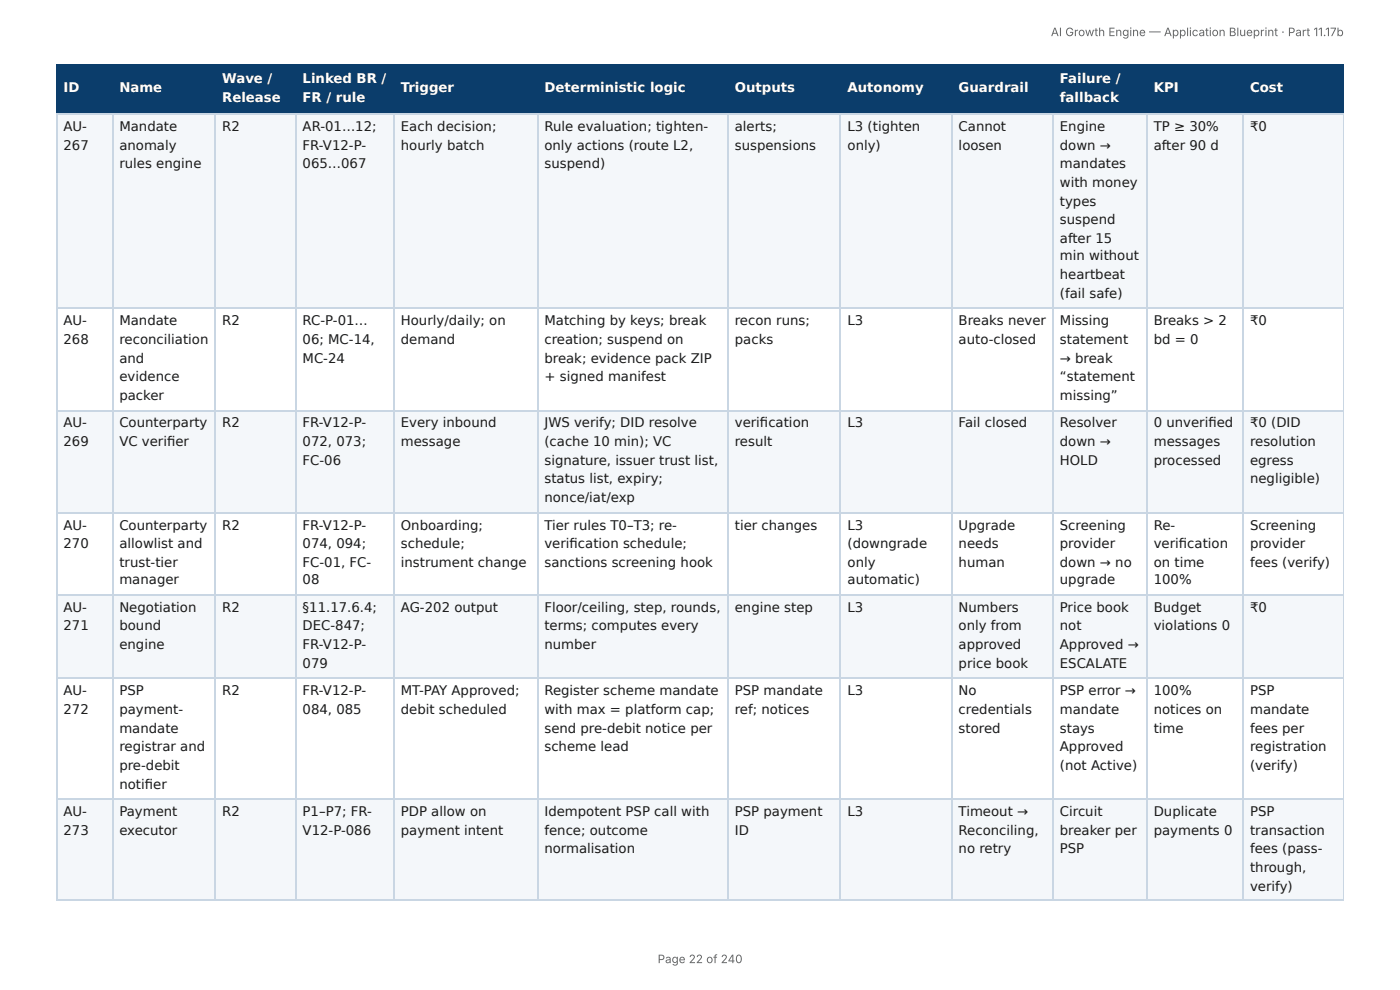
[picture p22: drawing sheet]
<svg xmlns="http://www.w3.org/2000/svg" width="297mm" height="210mm" viewBox="0 0 297 210" stroke-linecap="round" stroke-linejoin="round" font-family="sans-serif">
<defs><g id="words">
<g font-size="2.8" fill="#fff">
<text x="47.2" y="17.7">Wave /</text>
<text x="64.3" y="17.7">Linked BR /</text>
<text x="225.1" y="17.7">Failure /</text>
<text x="13.5" y="19.6">ID</text>
<text x="25.4" y="19.6">Name</text>
<text x="47.2" y="21.7">Release</text>
<text x="64.3" y="21.7">FR / rule</text>
<text x="85.1" y="19.6">Trigger</text>
<text x="115.6" y="19.6">Deterministic logic</text>
<text x="156.1" y="19.6">Outputs</text>
<text x="180" y="19.6">Autonomy</text>
<text x="203.6" y="19.6">Guardrail</text>
<text x="225.1" y="21.7">fallback</text>
<text x="245" y="19.6">KPI</text>
<text x="265.5" y="19.6">Cost</text>
</g>
<g font-size="2.8" fill="#1a1a1a">
<text x="13.5" y="27.8">AU-</text>
<text x="25.4" y="27.8">Mandate</text>
<text x="47.2" y="27.8">R2</text>
<text x="64.3" y="27.8">AR-01…12;</text>
<text x="85.1" y="27.8">Each decision;</text>
<text x="115.6" y="27.8">Rule evaluation; tighten-</text>
<text x="156.1" y="27.8">alerts;</text>
<text x="180" y="27.8">L3 (tighten</text>
<text x="203.6" y="27.8">Cannot</text>
<text x="225.1" y="27.8">Engine</text>
<text x="245" y="27.8">TP ≥ 30%</text>
<text x="265.5" y="27.8">₹0</text>
<text x="13.5" y="31.8">267</text>
<text x="25.4" y="31.8">anomaly</text>
<text x="25.4" y="35.7">rules engine</text>
<text x="64.3" y="31.8">FR-V12-P-</text>
<text x="64.3" y="35.7">065…067</text>
<text x="85.1" y="31.8">hourly batch</text>
<text x="115.6" y="31.8">only actions (route L2,</text>
<text x="115.6" y="35.7">suspend)</text>
<text x="156.1" y="31.8">suspensions</text>
<text x="180" y="31.8">only)</text>
<text x="203.6" y="31.8">loosen</text>
<text x="225.1" y="31.8">down →</text>
<text x="225.1" y="35.7">mandates</text>
<text x="245" y="31.8">after 90 d</text>
<text x="225.1" y="39.7">with money</text>
<text x="225.1" y="43.7">types</text>
<text x="225.1" y="47.6">suspend</text>
<text x="225.1" y="51.6">after 15</text>
<text x="225.1" y="55.3">min without</text>
<text x="225.1" y="59.3">heartbeat</text>
<text x="225.1" y="63.2">(fail safe)</text>
<text x="13.5" y="69.1">AU-</text>
<text x="25.4" y="69.1">Mandate</text>
<text x="47.2" y="69.1">R2</text>
<text x="64.3" y="69.1">RC-P-01…</text>
<text x="85.1" y="69.1">Hourly/daily; on</text>
<text x="115.6" y="69.1">Matching by keys; break</text>
<text x="156.1" y="69.1">recon runs;</text>
<text x="180" y="69.1">L3</text>
<text x="203.6" y="69.1">Breaks never</text>
<text x="225.1" y="69.1">Missing</text>
<text x="245" y="69.1">Breaks &gt; 2</text>
<text x="265.5" y="69.1">₹0</text>
<text x="13.5" y="73">268</text>
<text x="25.4" y="73">reconciliation</text>
<text x="25.4" y="77">and</text>
<text x="64.3" y="73">06; MC-14,</text>
<text x="64.3" y="77">MC-24</text>
<text x="85.1" y="73">demand</text>
<text x="115.6" y="73">creation; suspend on</text>
<text x="115.6" y="77">break; evidence pack ZIP</text>
<text x="156.1" y="73">packs</text>
<text x="203.6" y="73">auto-closed</text>
<text x="225.1" y="73">statement</text>
<text x="225.1" y="77">→ break</text>
<text x="245" y="73">bd = 0</text>
<text x="25.4" y="81">evidence</text>
<text x="115.6" y="81">+ signed manifest</text>
<text x="225.1" y="81">“statement</text>
<text x="25.4" y="84.9">packer</text>
<text x="225.1" y="84.9">missing”</text>
<text x="13.5" y="90.8">AU-</text>
<text x="13.5" y="94.7">269</text>
<text x="25.4" y="90.8">Counterparty</text>
<text x="25.4" y="94.7">VC verifi er</text>
<text x="47.2" y="90.8">R2</text>
<text x="64.3" y="90.8">FR-V12-P-</text>
<text x="64.3" y="94.7">072, 073;</text>
<text x="85.1" y="90.8">Every inbound</text>
<text x="85.1" y="94.7">message</text>
<text x="115.6" y="90.8">JWS verify; DID resolve</text>
<text x="115.6" y="94.7">(cache 10 min); VC</text>
<text x="156.1" y="90.8">verifi cation</text>
<text x="156.1" y="94.7">result</text>
<text x="180" y="90.8">L3</text>
<text x="203.6" y="90.8">Fail closed</text>
<text x="225.1" y="90.8">Resolver</text>
<text x="225.1" y="94.7">down →</text>
<text x="245" y="90.8">0 unverifi ed</text>
<text x="245" y="94.7">messages</text>
<text x="265.5" y="90.8">₹0 (DID</text>
<text x="265.5" y="94.7">resolution</text>
<text x="64.3" y="98.7">FC-06</text>
<text x="115.6" y="98.7">signature, issuer trust list,</text>
<text x="225.1" y="98.7">HOLD</text>
<text x="245" y="98.7">processed</text>
<text x="265.5" y="98.7">egress</text>
<text x="115.6" y="102.7">status list, expiry;</text>
<text x="115.6" y="106.6">nonce/iat/exp</text>
<text x="265.5" y="102.7">negligible)</text>
<text x="13.5" y="112.4">AU-</text>
<text x="25.4" y="112.4">Counterparty</text>
<text x="47.2" y="112.4">R2</text>
<text x="64.3" y="112.4">FR-V12-P-</text>
<text x="85.1" y="112.4">Onboarding;</text>
<text x="115.6" y="112.4">Tier rules T0–T3; re-</text>
<text x="156.1" y="112.4">tier changes</text>
<text x="180" y="112.4">L3</text>
<text x="203.6" y="112.4">Upgrade</text>
<text x="225.1" y="112.4">Screening</text>
<text x="245" y="112.4">Re-</text>
<text x="265.5" y="112.4">Screening</text>
<text x="13.5" y="116.4">270</text>
<text x="25.4" y="116.4">allowlist and</text>
<text x="64.3" y="116.4">074, 094;</text>
<text x="85.1" y="116.4">schedule;</text>
<text x="115.6" y="116.4">verifi cation schedule;</text>
<text x="180" y="116.4">(downgrade</text>
<text x="203.6" y="116.4">needs</text>
<text x="225.1" y="116.4">provider</text>
<text x="245" y="116.4">verifi cation</text>
<text x="265.5" y="116.4">provider</text>
<text x="25.4" y="120.4">trust-tier</text>
<text x="25.4" y="124.1">manager</text>
<text x="64.3" y="120.4">FC-01, FC-</text>
<text x="64.3" y="124.1">08</text>
<text x="85.1" y="120.4">instrument change</text>
<text x="115.6" y="120.4">sanctions screening hook</text>
<text x="180" y="120.4">only</text>
<text x="180" y="124.1">automatic)</text>
<text x="203.6" y="120.4">human</text>
<text x="225.1" y="120.4">down → no</text>
<text x="225.1" y="124.1">upgrade</text>
<text x="245" y="120.4">on time</text>
<text x="245" y="124.1">100%</text>
<text x="265.5" y="120.4">fees (verify)</text>
<text x="13.5" y="129.9">AU-</text>
<text x="25.4" y="129.9">Negotiation</text>
<text x="47.2" y="129.9">R2</text>
<text x="64.3" y="129.9">§11.17.6.4;</text>
<text x="85.1" y="129.9">AG-202 output</text>
<text x="115.6" y="129.9">Floor/ceiling, step, rounds,</text>
<text x="156.1" y="129.9">engine step</text>
<text x="180" y="129.9">L3</text>
<text x="203.6" y="129.9">Numbers</text>
<text x="225.1" y="129.9">Price book</text>
<text x="245" y="129.9">Budget</text>
<text x="265.5" y="129.9">₹0</text>
<text x="13.5" y="133.9">271</text>
<text x="25.4" y="133.9">bound</text>
<text x="25.4" y="137.8">engine</text>
<text x="64.3" y="133.9">DEC-847;</text>
<text x="64.3" y="137.8">FR-V12-P-</text>
<text x="115.6" y="133.9">terms; computes every</text>
<text x="115.6" y="137.8">number</text>
<text x="203.6" y="133.9">only from</text>
<text x="203.6" y="137.8">approved</text>
<text x="225.1" y="133.9">not</text>
<text x="225.1" y="137.8">Approved →</text>
<text x="245" y="133.9">violations 0</text>
<text x="64.3" y="141.8">079</text>
<text x="203.6" y="141.8">price book</text>
<text x="225.1" y="141.8">ESCALATE</text>
<text x="13.5" y="147.6">AU-</text>
<text x="25.4" y="147.6">PSP</text>
<text x="47.2" y="147.6">R2</text>
<text x="64.3" y="147.6">FR-V12-P-</text>
<text x="85.1" y="147.6">MT-PAY Approved;</text>
<text x="115.6" y="147.6">Register scheme mandate</text>
<text x="156.1" y="147.6">PSP mandate</text>
<text x="180" y="147.6">L3</text>
<text x="203.6" y="147.6">No</text>
<text x="225.1" y="147.6">PSP error →</text>
<text x="245" y="147.6">100%</text>
<text x="265.5" y="147.6">PSP</text>
<text x="13.5" y="151.6">272</text>
<text x="25.4" y="151.6">payment-</text>
<text x="25.4" y="155.6">mandate</text>
<text x="64.3" y="151.6">084, 085</text>
<text x="85.1" y="151.6">debit scheduled</text>
<text x="115.6" y="151.6">with max = platform cap;</text>
<text x="115.6" y="155.6">send pre-debit notice per</text>
<text x="156.1" y="151.6">ref; notices</text>
<text x="203.6" y="151.6">credentials</text>
<text x="203.6" y="155.6">stored</text>
<text x="225.1" y="151.6">mandate</text>
<text x="225.1" y="155.6">stays</text>
<text x="245" y="151.6">notices on</text>
<text x="245" y="155.6">time</text>
<text x="265.5" y="151.6">mandate</text>
<text x="265.5" y="155.6">fees per</text>
<text x="25.4" y="159.5">registrar and</text>
<text x="115.6" y="159.5">scheme lead</text>
<text x="225.1" y="159.5">Approved</text>
<text x="265.5" y="159.5">registration</text>
<text x="25.4" y="163.5">pre-debit</text>
<text x="25.4" y="167.5">notifi er</text>
<text x="225.1" y="163.5">(not Active)</text>
<text x="265.5" y="163.5">(verify)</text>
<text x="13.5" y="173.3">AU-</text>
<text x="25.4" y="173.3">Payment</text>
<text x="47.2" y="173.3">R2</text>
<text x="64.3" y="173.3">P1–P7; FR-</text>
<text x="85.1" y="173.3">PDP allow on</text>
<text x="115.6" y="173.3">Idempotent PSP call with</text>
<text x="156.1" y="173.3">PSP payment</text>
<text x="180" y="173.3">L3</text>
<text x="203.6" y="173.3">Timeout →</text>
<text x="225.1" y="173.3">Circuit</text>
<text x="245" y="173.3">Duplicate</text>
<text x="265.5" y="173.3">PSP</text>
<text x="13.5" y="177.3">273</text>
<text x="25.4" y="177.3">executor</text>
<text x="64.3" y="177.3">V12-P-086</text>
<text x="85.1" y="177.3">payment intent</text>
<text x="115.6" y="177.3">fence; outcome</text>
<text x="156.1" y="177.3">ID</text>
<text x="203.6" y="177.3">Reconciling,</text>
<text x="225.1" y="177.3">breaker per</text>
<text x="245" y="177.3">payments 0</text>
<text x="265.5" y="177.3">transaction</text>
<text x="115.6" y="181.2">normalisation</text>
<text x="203.6" y="181.2">no retry</text>
<text x="225.1" y="181.2">PSP</text>
<text x="265.5" y="181.2">fees (pass-</text>
<text x="265.5" y="185.2">through,</text>
<text x="265.5" y="189.2">verify)</text>
</g>
<g font-size="2.5" fill="#666">
<text x="223.2" y="7.7">AI Growth Engine — Application Blueprint · Part 11.17b</text>
<text x="139.7" y="204.5">Page 22 of 240</text>
</g>
</g></defs>
<g fill="#0b3d6b">
<path d="M12.2 14h11.6v10.1h-11.6z"/>
<path d="M23.8 14h22v10.1h-22z"/>
<path d="M45.8 14h16.9v10.1h-16.9z"/>
<path d="M62.7 14h20.9v10.1h-20.9z"/>
<path d="M83.6 14h30.7v10.1h-30.7z"/>
<path d="M114.3 14h40.2v10.1h-40.2z"/>
<path d="M154.5 14h24.1v10.1h-24.1z"/>
<path d="M178.6 14h23.5v10.1h-23.5z"/>
<path d="M202.1 14h21.5v10.1h-21.5z"/>
<path d="M223.6 14h20.1v10.1h-20.1z"/>
<path d="M243.7 14h20.4v10.1h-20.4z"/>
<path d="M264.1 14h21.3v10.1h-21.3z"/>
</g>
<g fill="#f4f7fa">
<path d="M12.2 24.1h11.6v41.5h-11.6z"/>
<path d="M23.8 24.1h22v41.5h-22z"/>
<path d="M45.8 24.1h16.9v41.5h-16.9z"/>
<path d="M62.7 24.1h20.9v41.5h-20.9z"/>
<path d="M83.6 24.1h30.7v41.5h-30.7z"/>
<path d="M114.3 24.1h40.2v41.5h-40.2z"/>
<path d="M154.5 24.1h24.1v41.5h-24.1z"/>
<path d="M178.6 24.1h23.5v41.5h-23.5z"/>
<path d="M202.1 24.1h21.5v41.5h-21.5z"/>
<path d="M223.6 24.1h20.1v41.5h-20.1z"/>
<path d="M243.7 24.1h20.4v41.5h-20.4z"/>
<path d="M264.1 24.1h21.3v41.5h-21.3z"/>
<path d="M12.2 87h11.6v21.7h-11.6z"/>
<path d="M23.8 87h22v21.7h-22z"/>
<path d="M45.8 87h16.9v21.7h-16.9z"/>
<path d="M62.7 87h20.9v21.7h-20.9z"/>
<path d="M83.6 87h30.7v21.7h-30.7z"/>
<path d="M114.3 87h40.2v21.7h-40.2z"/>
<path d="M154.5 87h24.1v21.7h-24.1z"/>
<path d="M178.6 87h23.5v21.7h-23.5z"/>
<path d="M202.1 87h21.5v21.7h-21.5z"/>
<path d="M223.6 87h20.1v21.7h-20.1z"/>
<path d="M243.7 87h20.4v21.7h-20.4z"/>
<path d="M264.1 87h21.3v21.7h-21.3z"/>
<path d="M12.2 126.5h11.6v17.7h-11.6z"/>
<path d="M23.8 126.5h22v17.7h-22z"/>
<path d="M45.8 126.5h16.9v17.7h-16.9z"/>
<path d="M62.7 126.5h20.9v17.7h-20.9z"/>
<path d="M83.6 126.5h30.7v17.7h-30.7z"/>
<path d="M114.3 126.5h40.2v17.7h-40.2z"/>
<path d="M154.5 126.5h24.1v17.7h-24.1z"/>
<path d="M178.6 126.5h23.5v17.7h-23.5z"/>
<path d="M202.1 126.5h21.5v17.7h-21.5z"/>
<path d="M223.6 126.5h20.1v17.7h-20.1z"/>
<path d="M243.7 126.5h20.4v17.7h-20.4z"/>
<path d="M264.1 126.5h21.3v17.7h-21.3z"/>
<path d="M12.2 169.6h11.6v21.7h-11.6z"/>
<path d="M23.8 169.6h22v21.7h-22z"/>
<path d="M45.8 169.6h16.9v21.7h-16.9z"/>
<path d="M62.7 169.6h20.9v21.7h-20.9z"/>
<path d="M83.6 169.6h30.7v21.7h-30.7z"/>
<path d="M114.3 169.6h40.2v21.7h-40.2z"/>
<path d="M154.5 169.6h24.1v21.7h-24.1z"/>
<path d="M178.6 169.6h23.5v21.7h-23.5z"/>
<path d="M202.1 169.6h21.5v21.7h-21.5z"/>
<path d="M223.6 169.6h20.1v21.7h-20.1z"/>
<path d="M243.7 169.6h20.4v21.7h-20.4z"/>
<path d="M264.1 169.6h21.3v21.7h-21.3z"/>
</g>
<g fill="none" stroke="#0b3d6b" stroke-width=".26">
<path d="M11.9 13.9h273.5M12 13.8v10.5M23.9 13.8v10.5M45.6 13.8v10.5M62.8 13.8v10.5M83.7 13.8v10.5M114.2 13.8v10.5M154.6 13.8v10.5M178.5 13.8v10.5M202.3 13.8v10.5M223.7 13.8v10.5M243.5 13.8v10.5"/>
<path d="M263.9 13.8v10.5M11.9 24.2h273.5"/>
</g>
<path d="M285.3 13.8v10.5" fill="none" stroke="#0b3d6b" stroke-width=".21"/>
<g fill="none" stroke="#c9d6e3" stroke-width=".26">
<path d="M11.9 24.2h273.5M12 24.3v167M23.9 24.3v167M45.6 24.3v167M62.8 24.3v167M83.7 24.3v167M114.2 24.3v167M154.6 24.3v167M178.5 24.3v167M202.3 24.3v167M223.7 24.3v167M243.5 24.3v167"/>
<path d="M263.9 24.3v167M11.9 65.5h273.5M11.9 87.2h273.5M11.9 108.9h273.5M11.9 126.3h273.5M11.9 144.1h273.5M11.9 169.7h273.5M11.9 191.2h273.5"/>
</g>
<path d="M285.3 24.3v167" fill="none" stroke="#c9d6e3" stroke-width=".21"/>
<use href="#words"/>
</svg>
